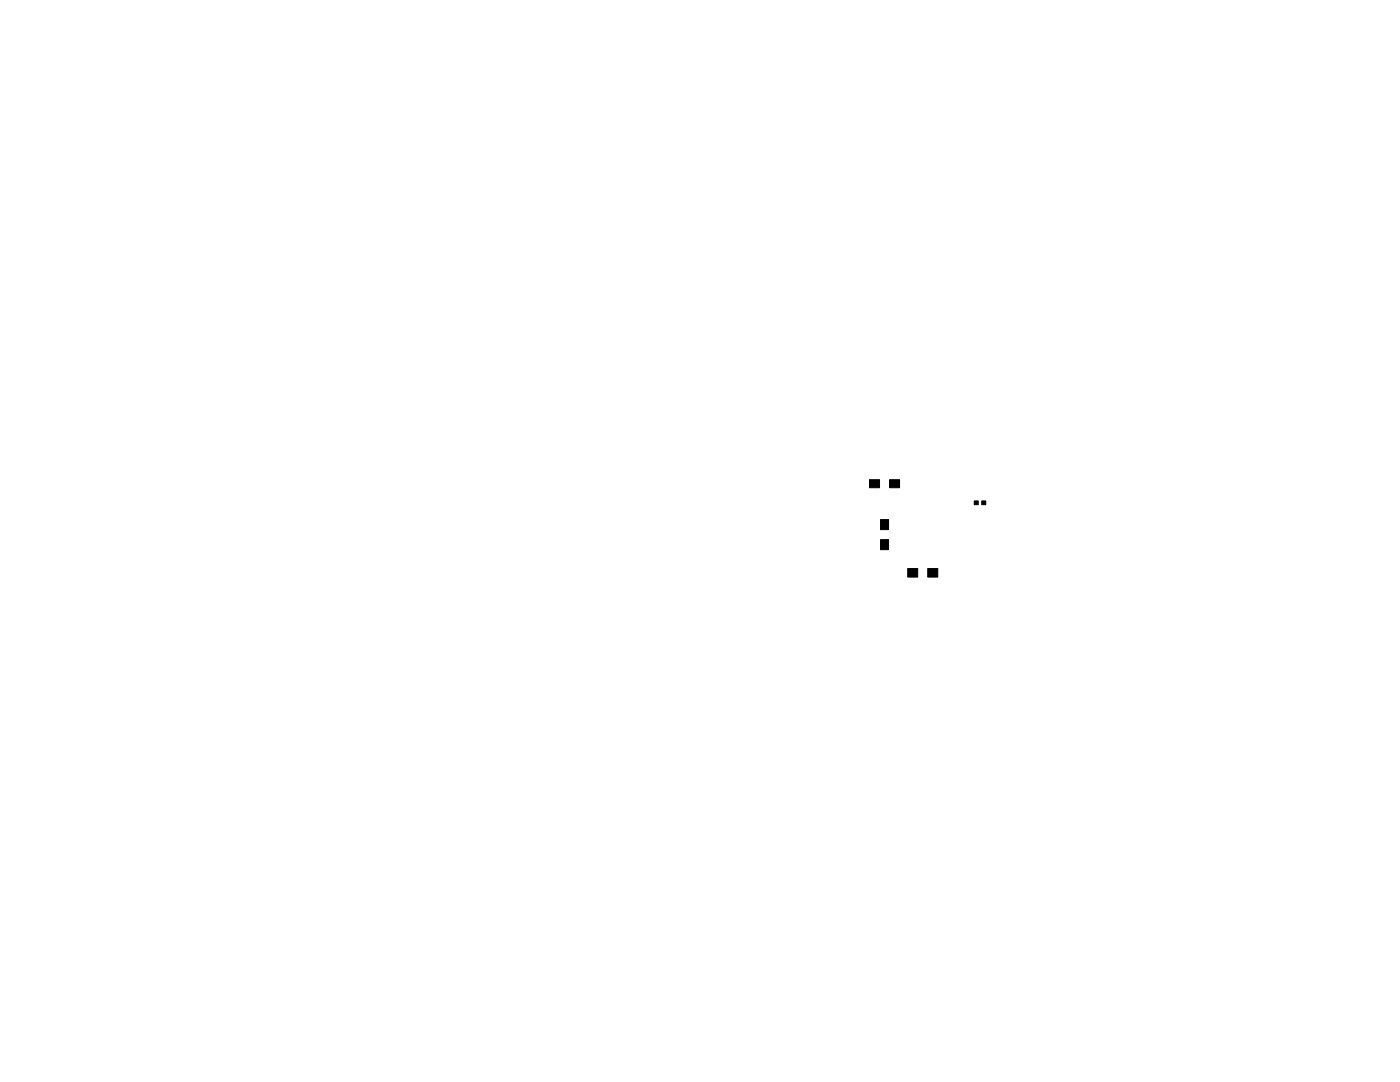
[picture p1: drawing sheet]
<svg xmlns="http://www.w3.org/2000/svg" width="279mm" height="216mm" viewBox="0 0 279 216" stroke-linecap="round" stroke-linejoin="round" font-family="sans-serif">
<path d="M173.5 95.7h2v1.6h-2zM177.5 95.7h2v1.6h-2zM175.7 103.7h1.6v2h-1.6zM175.7 107.7h1.6v2h-1.6zM181.1 113.5h2v1.6h-2zM185.2 113.5h1.9v1.6h-1.9zM194.4 100h.8v.7h-.8zM195.9 100h.8v.7h-.8z" fill="#000" stroke="#000" stroke-width=".2"/>
</svg>
